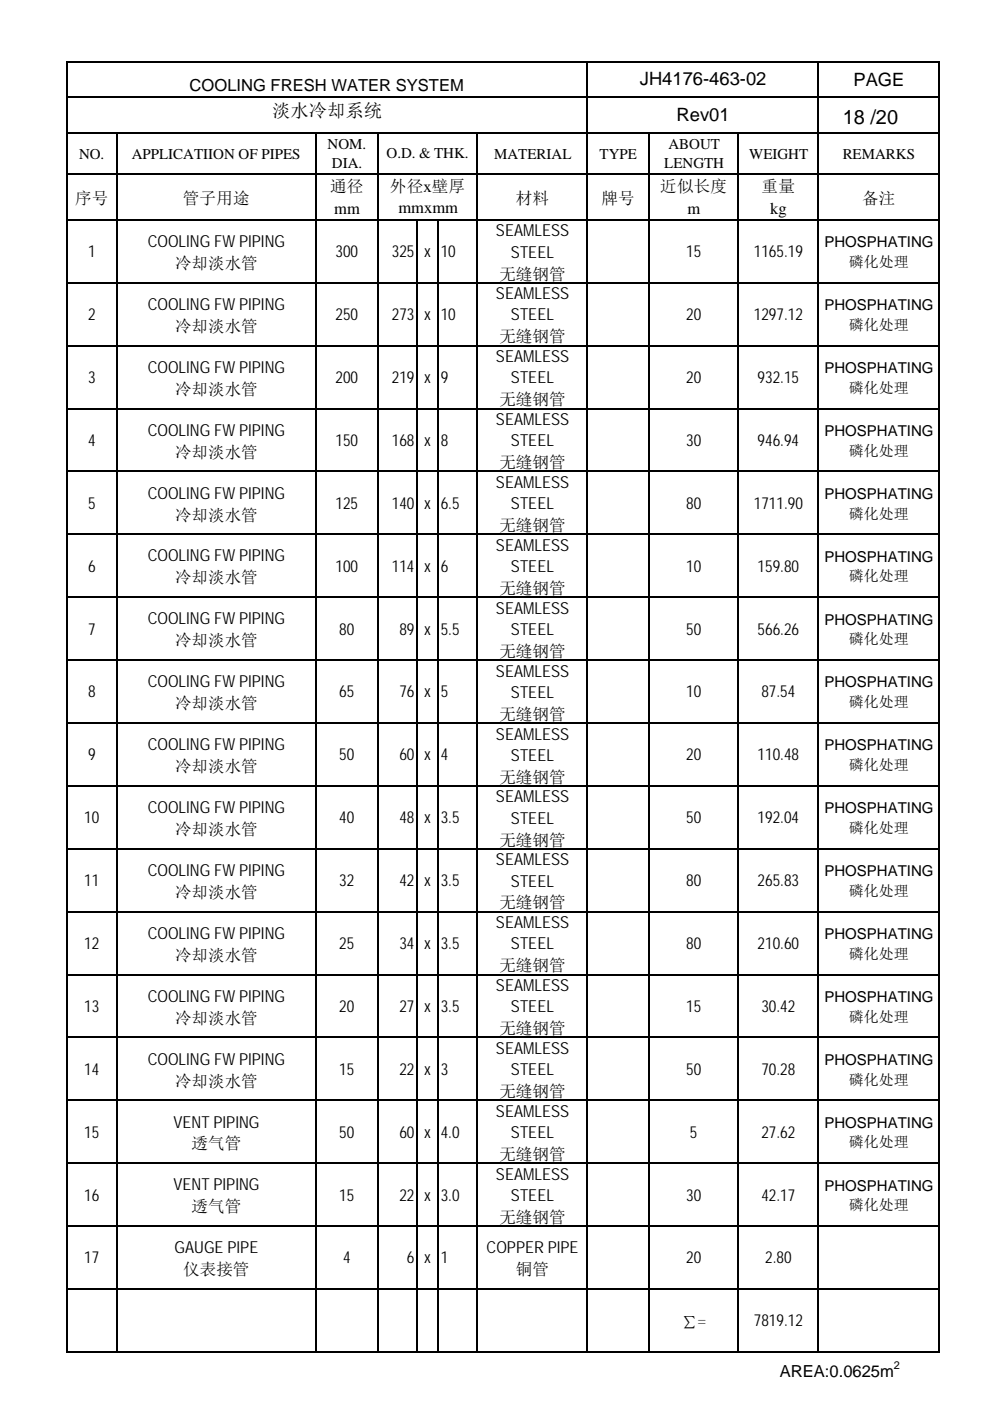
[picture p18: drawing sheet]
<svg xmlns="http://www.w3.org/2000/svg" width="210mm" height="297mm" viewBox="0 0 210 297" stroke-linecap="round" stroke-linejoin="round" font-family="sans-serif">
<defs><g id="words">
<text font-size="4.2" x="178.7" y="26.2">18 /20</text>
<g font-size="3.9">
<text x="135.7" y="18.1">JH4176-463-02</text>
<text x="181" y="18.3">PAGE</text>
<text x="57.7" y="24.7">淡水冷却系统</text>
<text x="143.5" y="25.6">Rev01</text>
</g>
<g font-size="3.5">
<text x="40.2" y="19.4">COOLING FRESH WATER SYSTEM</text>
<text x="70" y="40.8">通径</text>
<text x="82.7" y="40.6">外径x壁厚</text>
<text x="140" y="40.8">近似长度</text>
<text x="161.5" y="40.8">重量</text>
<text x="15.9" y="43.2">序号</text>
<text x="38.8" y="43.2">管子用途</text>
<text x="70.9" y="45.3">mm</text>
<text x="84.5" y="45.1">mmxmm</text>
<text x="109.4" y="43.2">材料</text>
<text x="127.6" y="43.2">牌号</text>
<text x="145.8" y="45.3">m</text>
<text x="163.4" y="45.3">kg</text>
<text x="182.8" y="43.2">备注</text>
<text x="31.3" y="52.4">COOLING FW PIPING</text>
<text x="105.2" y="50.1">SEAMLESS</text>
<text x="18.7" y="54.5">1</text>
<text x="37.1" y="57">冷却淡水管</text>
<text x="71.2" y="54.5">300</text>
<text x="83.1" y="54.5">325 x 10</text>
<text x="105.9" y="59.3">无缝钢管</text>
<text x="108.4" y="54.6">STEEL</text>
<text x="145.5" y="54.5">15</text>
<text x="159.9" y="54.5">1165.19</text>
<text x="31.3" y="65.7">COOLING FW PIPING</text>
<text x="105.2" y="63.5">SEAMLESS</text>
<text x="18.7" y="67.9">2</text>
<text x="37.1" y="70.4">冷却淡水管</text>
<text x="71.2" y="67.9">250</text>
<text x="83.1" y="67.9">273 x 10</text>
<text x="108.4" y="67.9">STEEL</text>
<text x="145.5" y="67.9">20</text>
<text x="159.9" y="67.9">1297.12</text>
<text x="105.2" y="76.8">SEAMLESS</text>
<text x="105.9" y="72.6">无缝钢管</text>
<text x="18.7" y="81.2">3</text>
<text x="31.3" y="79">COOLING FW PIPING</text>
<text x="37.1" y="83.7">冷却淡水管</text>
<text x="71.2" y="81.2">200</text>
<text x="83.1" y="81.2">219 x 9</text>
<text x="108.4" y="81.3">STEEL</text>
<text x="145.5" y="81.2">20</text>
<text x="160.7" y="81.2">932.15</text>
<text x="105.9" y="85.9">无缝钢管</text>
<text x="18.7" y="94.5">4</text>
<text x="31.3" y="92.4">COOLING FW PIPING</text>
<text x="71.2" y="94.5">150</text>
<text x="83.1" y="94.5">168 x 8</text>
<text x="105.2" y="90.1">SEAMLESS</text>
<text x="108.4" y="94.6">STEEL</text>
<text x="145.5" y="94.5">30</text>
<text x="160.7" y="94.5">946.94</text>
<text x="37.1" y="97">冷却淡水管</text>
<text x="105.9" y="99.3">无缝钢管</text>
<text x="18.7" y="107.9">5</text>
<text x="31.3" y="105.7">COOLING FW PIPING</text>
<text x="71.2" y="107.9">125</text>
<text x="83.1" y="107.9">140 x 6.5</text>
<text x="105.2" y="103.5">SEAMLESS</text>
<text x="108.4" y="107.9">STEEL</text>
<text x="145.5" y="107.9">80</text>
<text x="159.9" y="107.9">1711.90</text>
<text x="37.1" y="110.4">冷却淡水管</text>
<text x="105.9" y="112.6">无缝钢管</text>
<text x="31.3" y="119">COOLING FW PIPING</text>
<text x="105.2" y="116.8">SEAMLESS</text>
<text x="18.7" y="121.2">6</text>
<text x="37.1" y="123.7">冷却淡水管</text>
<text x="71.2" y="121.2">100</text>
<text x="83.1" y="121.2">114 x 6</text>
<text x="105.9" y="125.9">无缝钢管</text>
<text x="108.4" y="121.3">STEEL</text>
<text x="145.5" y="121.2">10</text>
<text x="160.7" y="121.2">159.80</text>
<text x="105.2" y="130.1">SEAMLESS</text>
<text x="18.7" y="134.5">7</text>
<text x="31.3" y="132.4">COOLING FW PIPING</text>
<text x="37.1" y="137">冷却淡水管</text>
<text x="72" y="134.5">80</text>
<text x="84.7" y="134.5">89 x 5.5</text>
<text x="108.4" y="134.6">STEEL</text>
<text x="145.5" y="134.5">50</text>
<text x="160.7" y="134.5">566.26</text>
<text x="105.2" y="143.5">SEAMLESS</text>
<text x="105.9" y="139.3">无缝钢管</text>
<text x="18.7" y="147.9">8</text>
<text x="31.3" y="145.7">COOLING FW PIPING</text>
<text x="72" y="147.9">65</text>
<text x="84.7" y="147.9">76 x 5</text>
<text x="108.4" y="148">STEEL</text>
<text x="145.5" y="147.9">10</text>
<text x="161.5" y="147.9">87.54</text>
<text x="37.1" y="150.4">冷却淡水管</text>
<text x="105.9" y="152.6">无缝钢管</text>
<text x="18.7" y="161.2">9</text>
<text x="31.3" y="159">COOLING FW PIPING</text>
<text x="72" y="161.2">50</text>
<text x="84.7" y="161.2">60 x 4</text>
<text x="105.2" y="156.8">SEAMLESS</text>
<text x="108.4" y="161.3">STEEL</text>
<text x="145.5" y="161.2">20</text>
<text x="160.7" y="161.2">110.48</text>
<text x="37.1" y="163.7">冷却淡水管</text>
<text x="105.9" y="165.9">无缝钢管</text>
<text x="31.3" y="172.4">COOLING FW PIPING</text>
<text x="105.2" y="170.1">SEAMLESS</text>
<text x="17.9" y="174.5">10</text>
<text x="37.1" y="177">冷却淡水管</text>
<text x="72" y="174.5">40</text>
<text x="84.7" y="174.5">48 x 3.5</text>
<text x="105.9" y="179.3">无缝钢管</text>
<text x="108.4" y="174.6">STEEL</text>
<text x="145.5" y="174.5">50</text>
<text x="160.7" y="174.5">192.04</text>
<text x="31.3" y="185.7">COOLING FW PIPING</text>
<text x="105.2" y="183.5">SEAMLESS</text>
<text x="17.9" y="187.9">11</text>
<text x="37.1" y="190.4">冷却淡水管</text>
<text x="72" y="187.9">32</text>
<text x="84.7" y="187.9">42 x 3.5</text>
<text x="108.4" y="188">STEEL</text>
<text x="145.5" y="187.9">80</text>
<text x="160.7" y="187.9">265.83</text>
<text x="105.2" y="196.8">SEAMLESS</text>
<text x="105.9" y="192.6">无缝钢管</text>
<text x="17.9" y="201.2">12</text>
<text x="31.3" y="199.1">COOLING FW PIPING</text>
<text x="37.1" y="203.7">冷却淡水管</text>
<text x="72" y="201.2">25</text>
<text x="84.7" y="201.2">34 x 3.5</text>
<text x="108.4" y="201.3">STEEL</text>
<text x="145.5" y="201.2">80</text>
<text x="160.7" y="201.2">210.60</text>
<text x="105.9" y="206">无缝钢管</text>
<text x="17.9" y="214.5">13</text>
<text x="31.3" y="212.4">COOLING FW PIPING</text>
<text x="72" y="214.5">20</text>
<text x="84.7" y="214.5">27 x 3.5</text>
<text x="105.2" y="210.1">SEAMLESS</text>
<text x="108.4" y="214.6">STEEL</text>
<text x="145.5" y="214.5">15</text>
<text x="161.5" y="214.5">30.42</text>
<text x="37.1" y="217">冷却淡水管</text>
<text x="105.9" y="219.3">无缝钢管</text>
<text x="17.9" y="227.9">14</text>
<text x="31.3" y="225.7">COOLING FW PIPING</text>
<text x="72" y="227.9">15</text>
<text x="84.7" y="227.9">22 x 3</text>
<text x="105.2" y="223.5">SEAMLESS</text>
<text x="108.4" y="228">STEEL</text>
<text x="145.5" y="227.9">50</text>
<text x="161.5" y="227.9">70.28</text>
<text x="37.1" y="230.4">冷却淡水管</text>
<text x="105.9" y="232.6">无缝钢管</text>
<text x="36.8" y="239.1">VENT PIPING</text>
<text x="105.2" y="236.8">SEAMLESS</text>
<text x="17.9" y="241.2">15</text>
<text x="40.6" y="243.7">透气管</text>
<text x="72" y="241.2">50</text>
<text x="84.7" y="241.2">60 x 4.0</text>
<text x="105.9" y="246">无缝钢管</text>
<text x="108.4" y="241.3">STEEL</text>
<text x="146.3" y="241.2">5</text>
<text x="161.5" y="241.2">27.62</text>
<text x="105.2" y="250.1">SEAMLESS</text>
<text x="17.9" y="254.6">16</text>
<text x="36.8" y="252.4">VENT PIPING</text>
<text x="40.6" y="257">透气管</text>
<text x="72" y="254.6">15</text>
<text x="84.7" y="254.6">22 x 3.0</text>
<text x="108.4" y="254.6">STEEL</text>
<text x="145.5" y="254.6">30</text>
<text x="161.5" y="254.6">42.17</text>
<text x="105.9" y="259.3">无缝钢管</text>
<text x="17.9" y="267.9">17</text>
<text x="37" y="265.7">GAUGE PIPE</text>
<text x="72.8" y="267.9">4</text>
<text x="86.3" y="267.9">6 x 1</text>
<text x="103.2" y="265.7">COPPER PIPE</text>
<text x="145.5" y="267.9">20</text>
<text x="162.3" y="267.9">2.80</text>
<text x="38.9" y="270.4">仪表接管</text>
<text x="109.4" y="270.4">铜管</text>
<text x="144.5" y="281.5">∑=</text>
<text x="159.9" y="281.2">7819.12</text>
<text x="165.4" y="292">AREA:0.0625m</text>
</g>
<g font-size="3.2">
<text x="16.8" y="33.6">NO.</text>
<text x="27.9" y="33.6">APPLICATIION OF PIPES</text>
<text x="69.5" y="31.6">NOM.</text>
<text x="70.4" y="35.6">DIA.</text>
<text x="82" y="33.4">O.D. &amp; THK.</text>
<text x="104.8" y="33.6">MATERIAL</text>
<text x="127.2" y="33.6">TYPE</text>
<text x="140.9" y="35.6">LENGTH</text>
<text x="141.8" y="31.6">ABOUT</text>
<text x="158.9" y="33.6">WEIGHT</text>
<text x="178.7" y="33.6">REMARKS</text>
<text x="174.9" y="52.4">PHOSPHATING</text>
<text x="180" y="56.6">磷化处理</text>
<text x="174.9" y="65.7">PHOSPHATING</text>
<text x="180" y="69.9">磷化处理</text>
<text x="174.9" y="79.1">PHOSPHATING</text>
<text x="180" y="83.3">磷化处理</text>
<text x="174.9" y="92.4">PHOSPHATING</text>
<text x="180" y="96.6">磷化处理</text>
<text x="174.9" y="105.7">PHOSPHATING</text>
<text x="180" y="109.9">磷化处理</text>
<text x="174.9" y="119.1">PHOSPHATING</text>
<text x="180" y="123.3">磷化处理</text>
<text x="174.9" y="132.4">PHOSPHATING</text>
<text x="180" y="136.6">磷化处理</text>
<text x="174.9" y="145.8">PHOSPHATING</text>
<text x="180" y="149.9">磷化处理</text>
<text x="174.9" y="159.1">PHOSPHATING</text>
<text x="180" y="163.3">磷化处理</text>
<text x="174.9" y="172.4">PHOSPHATING</text>
<text x="180" y="176.6">磷化处理</text>
<text x="174.9" y="185.8">PHOSPHATING</text>
<text x="180" y="189.9">磷化处理</text>
<text x="174.9" y="199.1">PHOSPHATING</text>
<text x="180" y="203.3">磷化处理</text>
<text x="174.9" y="212.4">PHOSPHATING</text>
<text x="180" y="216.6">磷化处理</text>
<text x="174.9" y="225.8">PHOSPHATING</text>
<text x="180" y="230">磷化处理</text>
<text x="174.9" y="239.1">PHOSPHATING</text>
<text x="180" y="243.3">磷化处理</text>
<text x="174.9" y="252.4">PHOSPHATING</text>
<text x="180" y="256.6">磷化处理</text>
</g>
<text font-size="2.3" x="189.6" y="290.2">2</text>
</g></defs>
<g fill="none" stroke="#000" stroke-width=".34">
<path d="M14.1 13v273.8M14.3 13.2h185M124.6 13.3v273.5M173.6 13.3v273.5M199.2 13.3v273.5M14.3 20.7h185M14.3 28.2h185M14.3 36.9h185M24.7 28.3v258.5M67 28.3v258.5M80.1 28.3v258.5M101.2 28.3v258.5"/>
<path d="M137.7 28.3v258.5M156.6 28.3v258.5M14.3 46.6h185M14.3 59.9h185M88.4 46.8v240M92.9 46.8v240M14.3 73.3h185M14.3 86.6h185M14.3 99.9h185M14.3 113.3h185M14.3 126.6h185M14.3 140h185"/>
<path d="M14.3 153.3h185M14.3 166.6h185M14.3 180h185M14.3 193.3h185M14.3 206.6h185M14.3 220h185M14.3 233.3h185M14.3 246.6h185M14.3 260h185M14.3 273.3h185M14.3 286.6h185"/>
</g>
<use href="#words"/>
</svg>
